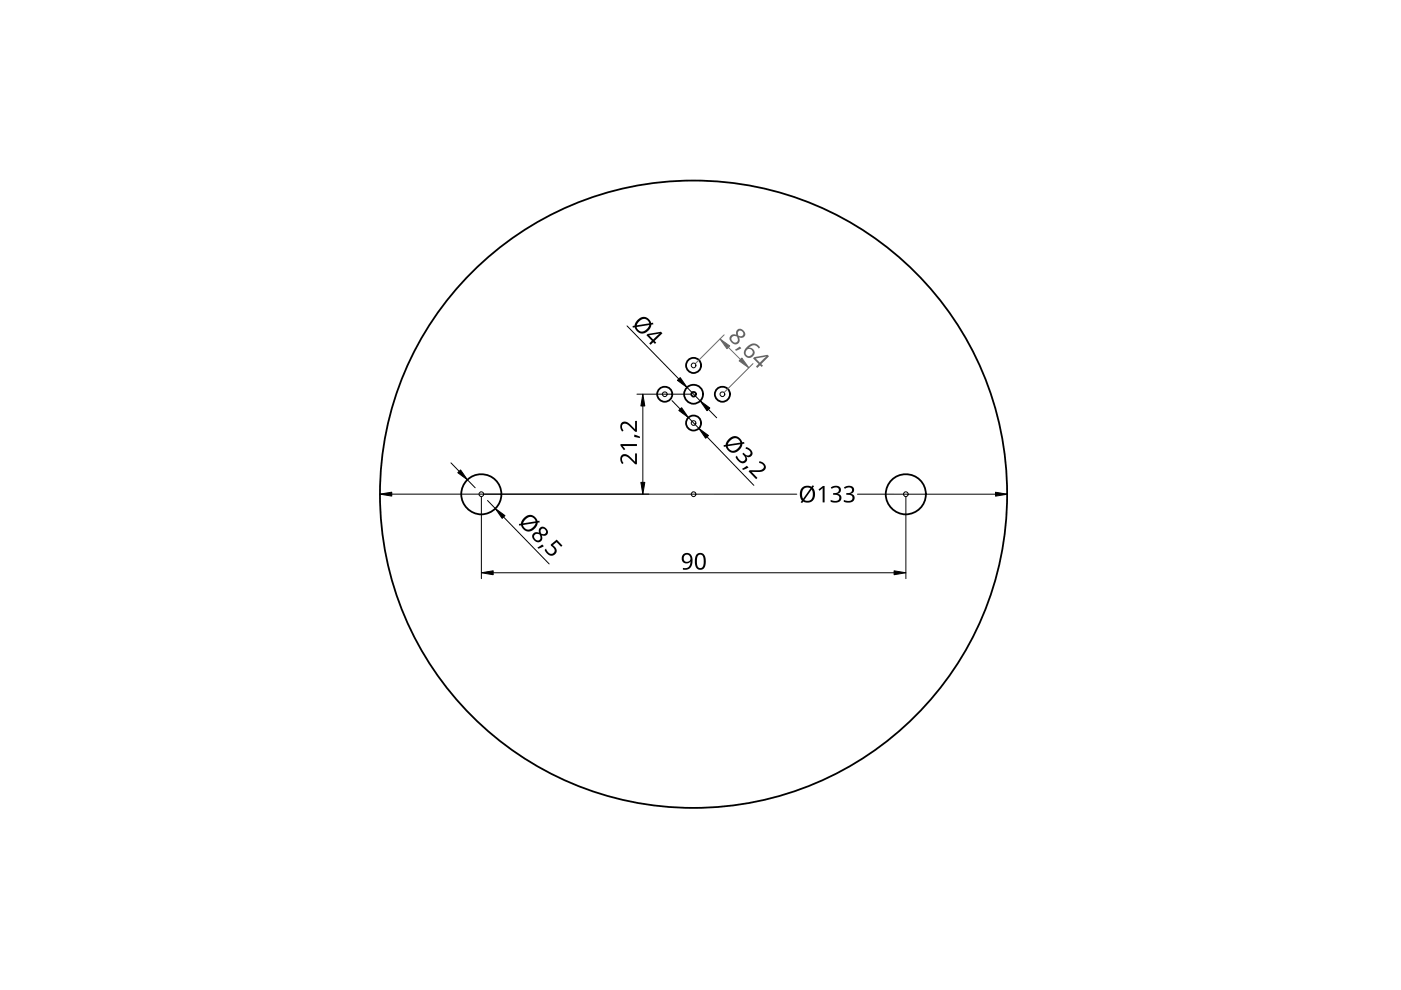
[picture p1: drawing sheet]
<svg xmlns="http://www.w3.org/2000/svg" width="297mm" height="210mm" viewBox="0 0 297 210" stroke-linecap="round" stroke-linejoin="round" font-family="sans-serif">
<g fill="none" stroke="#000" stroke-width=".38">
<circle cx="147" cy="77.5" r="1.6"/>
<circle cx="140.9" cy="83.6" r="1.6"/>
<circle cx="147" cy="89.7" r="1.59"/>
<circle cx="147.1" cy="83.6" r="2"/>
<circle cx="153.2" cy="83.6" r="1.6"/>
<circle cx="102" cy="104.8" r="4.3"/>
<circle cx="147" cy="104.8" r="66.5"/>
<circle cx="192" cy="104.8" r="4.3"/>
</g>
<circle cx="147" cy="83.6" r=".49" fill="none" stroke="#000" stroke-width=".38"/>
<path d="M95.6 98.1l1.8 1.8M80.6 104.8h88.3M99.1 101.7l1.7 1.7M103.4 106.1l1.6 1.7M106.8 109.6l9.6 10M181.8 104.8h31.8" fill="none" stroke="#000" stroke-width=".21"/>
<g fill="#000">
<path d="M113.9 116.1l1.1-.7 .3 .4-1.1 .5zM115.5 116.6l.3-.3a1.03 1.03 0 0 0 .5 .9 1.03 1.03 0 0 0 1.1 0 .93 .93 0 0 0-.6-1.5v-.2l1.2-1.1 1.2 1.3-.2 .2-1-1-.8 .7a1.17 1.17 0 0 1 .5 1.9 1.17 1.17 0 0 1-1.9-.3zM173.5 103.8l1-.8h.3v3.5h-.4v-3l-.6 .6zM176.1 103.4a1.25 1.25 0 0 1 1.3-.5 1.25 1.25 0 0 1 .9 1 .85 .85 0 0 1-.7 .8 .93 .93 0 0 1 .8 1 .93 .93 0 0 1-1 .9l-1.3-.2v-.4a1.24 1.24 0 0 0 1.8-.3 .71 .71 0 0 0-.9-.8h-.4v-.4a.81 .81 0 0 0 .9 0 .81 .81 0 0 0 .3-.8 1.02 1.02 0 0 0-1.5-.1zM178.9 103.4a1.25 1.25 0 0 1 1.3-.5 1.25 1.25 0 0 1 .9 1 .85 .85 0 0 1-.7 .8 .93 .93 0 0 1 .8 1 .93 .93 0 0 1-1 .9l-1.3-.2v-.4a1.24 1.24 0 0 0 1.8-.3 .71 .71 0 0 0-.9-.8h-.4v-.4a.81 .81 0 0 0 .9 0 .81 .81 0 0 0 .3-.8 1.02 1.02 0 0 0-1.5-.1z"/>
<path d="M111.1 109.8a1.61 1.61 0 0 1 1.7-.6 1.61 1.61 0 0 1 1.2 1.3l.4-.1v.4h-.4a1.81 1.81 0 0 1-1.4 1.8 1.81 1.81 0 0 1-2.1-1v-.2h-.4l-.1-.3 .4-.1 .2-.6zM110.9 111.3a1.18 1.18 0 0 0 .9 1 1.18 1.18 0 0 0 1.2-.5l.6-.9zM111.4 110.1l-.5 .9 2.7-.5a1.17 1.17 0 0 0-1-.9 1.17 1.17 0 0 0-1.2 .5z"/>
<path d="M113.1 113.1a1.03 1.03 0 0 1 1.2-.2 .91 .91 0 0 1 .5-1.2 .91 .91 0 0 1 1.2 .5 .85 .85 0 0 1 0 1.2 .85 .85 0 0 1-1.1 .1 1 1 0 0 1-.5 1.4 1 1 0 0 1-1.3-.5l-.3-.8zM113.2 113.9a.7 .7 0 0 0 1.4 0 .7 .7 0 0 0-1.4 0zM114.6 112.7a.58 .58 0 0 0 1.1 0 .58 .58 0 0 0-1.1 0z"/>
<path d="M170 103.5l.5-.4a1.92 1.92 0 0 1 1.6 .1l.2-.3 .3 .2-.3 .3a1.81 1.81 0 0 1 .3 2.3 1.81 1.81 0 0 1-2.1 .7l-.2-.1-.2 .4-.3-.2 .2-.4a2.31 2.31 0 0 1 0-2.6zM172.1 103.8l-1.6 2.2a1.18 1.18 0 0 0 1.4 0 1.18 1.18 0 0 0 .4-1.2zM170.4 103.6l-.3 .9 .2 1.2 1.5-2.2-.7-.1z"/>
</g>
<path d="M97.1 100.2l.6-.6 1.4 2.1zM80.6 104.8l2.5-.4v.8zM105 107.8l2.1 1.5-.6 .6zM211.1 104.4l2.5 .4-2.5 .4z" fill="#000" stroke="#000" stroke-width=".21"/>
<g fill="none" stroke="#000" stroke-width=".21">
<circle cx="140.9" cy="83.6" r=".49"/>
<circle cx="147" cy="89.7" r=".49"/>
<circle cx="153.2" cy="83.6" r=".5"/>
<circle cx="102" cy="104.8" r=".5"/>
<circle cx="192" cy="104.8" r=".49"/>
</g>
<path d="M153.5 71l-6 6M154.4 73.6l2.6 2.6M159.6 77.1l-6 6" fill="none" stroke="#666" stroke-width=".21"/>
<g fill="#666" stroke="#666" stroke-width=".21">
<path d="M152.7 71.9l2 1.4-.6 .6z"/>
<path d="M157.3 75.9l1.5 2.1-2.1-1.5z"/>
</g>
<g fill="#666">
<path d="M155.8 74.2l1-.7 .4 .3-1.2 .6z"/>
<path d="M154.9 71.1a1.03 1.03 0 0 1 1.2-.1 .91 .91 0 0 1 .5-1.3 .91 .91 0 0 1 1.2 .5 .85 .85 0 0 1 0 1.2 .85 .85 0 0 1-1.1 .1 1 1 0 0 1-.4 1.5 1 1 0 0 1-1.4-.6l-.2-.8zM155 71.9a.7 .7 0 0 0 1.4 0 .7 .7 0 0 0-1.4 0zM156.4 70.7a.6 .6 0 0 0 1.2 0 .6 .6 0 0 0-1.2 0z"/>
<path d="M158.3 73.6a1.63 1.63 0 0 1 2.8 0l-.2 .3a1.18 1.18 0 0 0-2.1-.1 1.08 1.08 0 0 1 1.2 1 1.08 1.08 0 0 1-1.2 1.1 1.22 1.22 0 0 1-1.1-.9 1.22 1.22 0 0 1 .6-1.4zM158.1 74.8a.76 .76 0 0 0 1.5 0 .76 .76 0 0 0-1.5 0z"/>
<path d="M159.7 76l.2-.3 2.8-.5 .3 .3-1.6 1.7 .4 .3-.3 .3-.4-.3-.5 .5-.3-.3 .5-.5zM160.2 76l.9 .9 1.3-1.3z"/>
</g>
<g fill="none" stroke="#000" stroke-width=".21">
<circle cx="147" cy="77.5" r=".5"/>
<circle cx="147" cy="104.8" r=".5"/>
</g>
<path d="M132.9 69.1l11 11.3M136.3 86.1v16.2M142.5 84.9l1.7 1.8M145.7 82.1l2.8 2.9M146 88.5l2.2 2.3M146.4 83.6h-11.4M149.9 92.6l9.9 10.3M150.2 86.8l1.8 1.8M102.1 105.4v17.3M137.5 104.8h-34.8M192.1 105.4v17.3M189.6 121.4h-85" fill="none" stroke="#000" stroke-width=".21"/>
<path d="M136.3 83.6l.4 2.5h-.8zM143.6 80.6l.6-.5 1.5 2zM143.9 87l.6-.6 1.5 2.1zM148.2 90.8l2 1.5-.6 .6zM148.5 85l2 1.5-.6 .6zM135.9 102.3h.8l-.4 2.5zM102.1 121.4l2.5-.4v.9zM189.6 121l2.5 .4-2.5 .5z" fill="#000" stroke="#000" stroke-width=".21"/>
<g fill="#000">
<path d="M134.5 92.2l1.2 .4v.3l-1.2-.3zM131.8 96.6a1.5 1.5 0 0 1 2.1 .6l.7 .7v-1.8h.4v2.3h-.3l-1.1-1.1a.98 .98 0 0 0-1.7-.2v.4l.3 .7-.3 .2a1.47 1.47 0 0 1-.1-1.8zM131.6 94.2h3.4v.4h-3l.6 .6-.3 .3-.7-1zM131.8 89.7a1.5 1.5 0 0 1 2.1 .6l.7 .7v-1.8h.4v2.3h-.3l-1.1-1.1a.98 .98 0 0 0-1.7-.2v.5l.3 .6-.3 .2a1.47 1.47 0 0 1-.1-1.8zM157.3 99.4l1.1-.6 .3 .3-1.2 .5zM156 96.9l.2-.3a1.24 1.24 0 0 0 1.5 1.1 .71 .71 0 0 0-.1-1.2l-.2-.3 .2-.2a.81 .81 0 0 0 .7 .6 .81 .81 0 0 0 .8-.4 1.02 1.02 0 0 0-1-1.1v-.3a1.25 1.25 0 0 1 1.2 .6 1.25 1.25 0 0 1 0 1.3 .85 .85 0 0 1-1.1 .1 .93 .93 0 0 1-.2 1.3 .93 .93 0 0 1-1.3-.2zM158.7 99.9l.3-.2h1.5a.98 .98 0 0 0 1.4-1l-.3-.3-.7-.2 .1-.4a1.16 1.16 0 0 1 1.2 .7 1.16 1.16 0 0 1-.3 1.3l-.7 .3h-1.8l1.2 1.2-.3 .3z"/>
<path d="M135.2 67.8a1.61 1.61 0 0 1 1.7-.6 1.61 1.61 0 0 1 1.2 1.3l.4-.1v.4h-.4l-.2 .7-.4 .6a1.63 1.63 0 0 1-1.7 .6 1.63 1.63 0 0 1-1.2-1.3l-.4 .1-.1-.4 .4-.1 .2-.6zM135 69.3a1.18 1.18 0 0 0 .9 1 1.18 1.18 0 0 0 1.2-.5l.6-.9zM135.5 68.1l-.5 .9 2.7-.4a1.17 1.17 0 0 0-1-1 1.17 1.17 0 0 0-1.2 .5z"/>
<path d="M137 71.1l.3-.3 2.8-.5 .3 .4-1.6 1.6 .3 .3-.2 .3-.4-.3-.6 .5-.3-.3 .6-.5zM137.6 71.1l.9 .9 1.3-1.3z"/>
<path d="M154.5 93.1a1.61 1.61 0 0 1 1.7-.6 1.61 1.61 0 0 1 1.2 1.3l.4-.1v.4h-.4l-.5 1.1a1.65 1.65 0 0 1-1.7 .8 1.65 1.65 0 0 1-1.3-1.3h-.4l-.1-.3 .4-.1 .2-.6zM154.3 94.6a1.18 1.18 0 0 0 .9 1 1.18 1.18 0 0 0 1.2-.5l.6-.9zM154.8 93.4l-.5 .9 2.7-.5a1.17 1.17 0 0 0-1-.9 1.17 1.17 0 0 0-1.2 .5z"/>
<path d="M144.8 117.6a1.28 1.28 0 0 1 1.6-.1 1.28 1.28 0 0 1 .4 1.5 1.58 1.58 0 0 1-2 1.8v-.4a1.16 1.16 0 0 0 1.2-.2 1.16 1.16 0 0 0 .4-1.1 1.08 1.08 0 0 1-1.6 .1 1.08 1.08 0 0 1 0-1.6zM144.9 118.4a.76 .76 0 0 0 1.5 0 .76 .76 0 0 0-1.5 0z"/>
<path d="M147.8 117.5a1.16 1.16 0 0 1 1.3-.1 1.16 1.16 0 0 1 .5 1.2v.4a1.36 1.36 0 0 1-1.3 1.8 1.57 1.57 0 0 1-1-2l.1-.7zM148 117.8l-.2 .6v1.3a.69 .69 0 0 0 .7 .8 .69 .69 0 0 0 .7-.8 1.91 1.91 0 0 0-.5-2.1z"/>
</g>
</svg>
